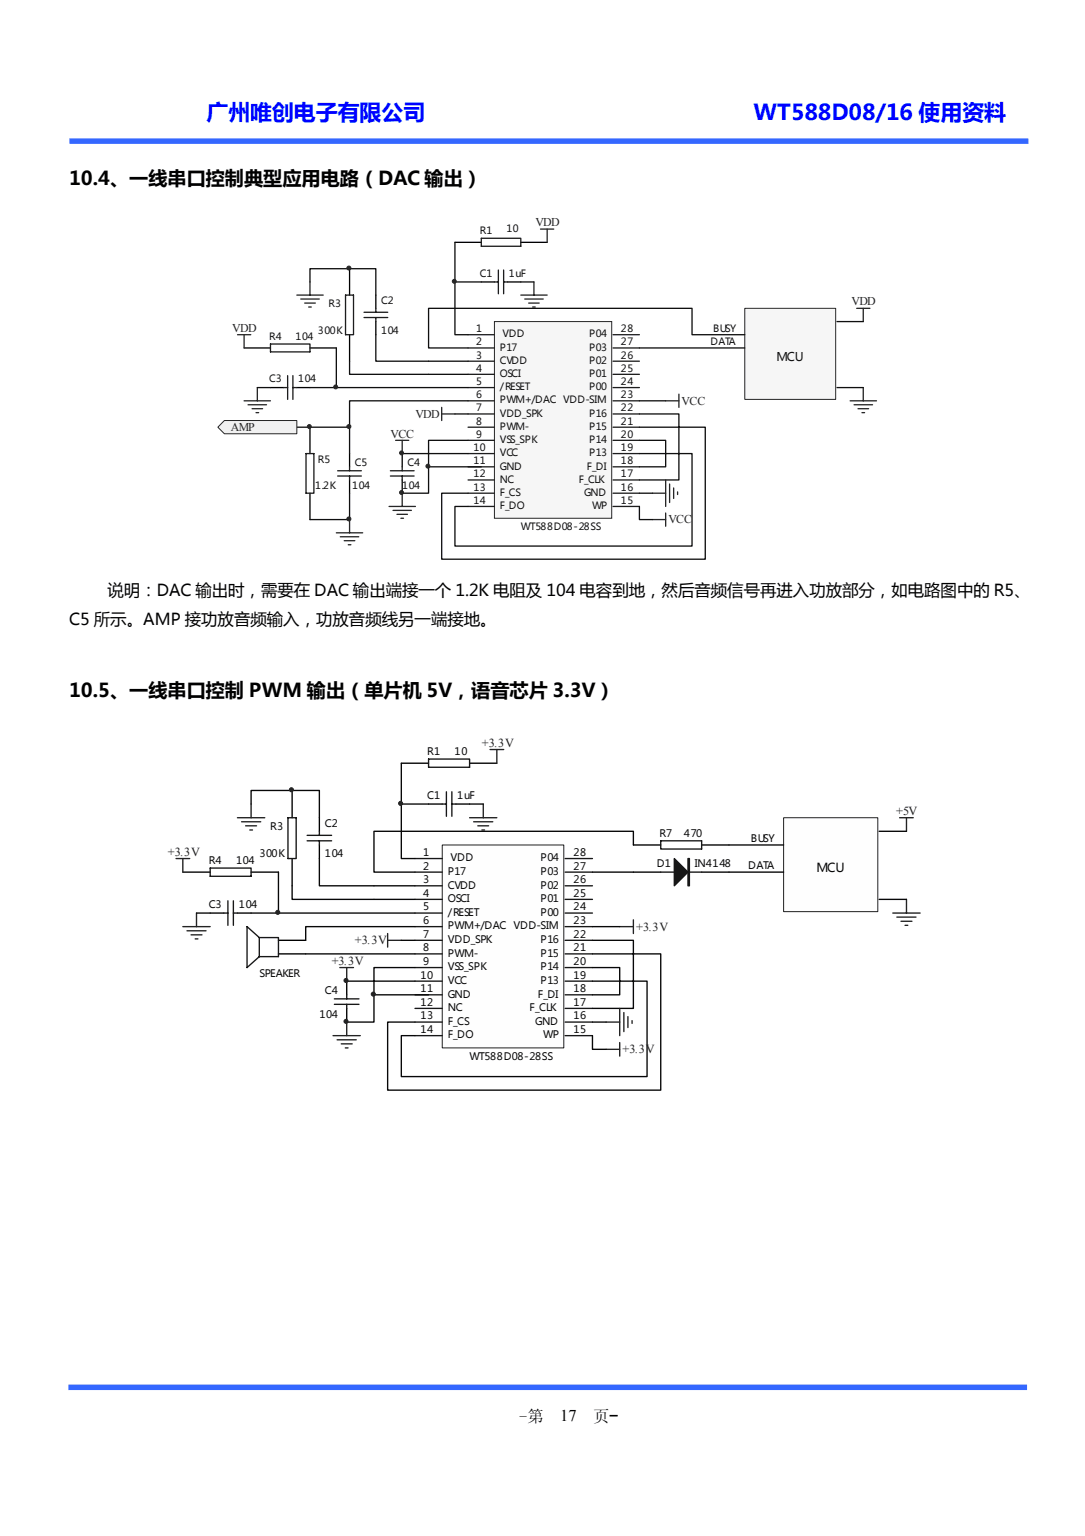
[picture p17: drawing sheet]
<svg xmlns="http://www.w3.org/2000/svg" width="210mm" height="297mm" viewBox="0 0 210 297" stroke-linecap="round" stroke-linejoin="round" font-family="sans-serif">
<defs><g id="words">
<g font-size="4.2" fill="#00f">
<text x="39.9" y="23.2">广州唯创电子有限公司</text>
<text x="145.8" y="23.2">WT588D08/16 使用资料</text>
</g>
<g font-size="3.7">
<text x="13.4" y="35.7">10.4、一线串口控制典型应用电路（DAC 输出）</text>
<text x="13.4" y="134.8">10.5、一线串口控制 PWM 输出（单片机 5V，语音芯片 3.3V）</text>
</g>
<g font-size="3.2">
<text x="20.8" y="115.3">说明：DAC 输出时，需要在 DAC 输出端接一个 1.2K 电阻及 104 电容到地，然后音频信号再进入功放部分，如电路图中的 R5、</text>
<text x="13.4" y="120.8">C5 所示。AMP 接功放音频输入，功放音频线另一端接地。</text>
<text x="100.5" y="274.9">-第</text>
<text x="108.4" y="274.9">17</text>
<text x="114.7" y="274.9">页-</text>
</g>
<g font-size="2.4" fill="#212121">
<text x="93.2" y="144.4">+3.3V</text>
<text x="173.4" y="157.6">+5V</text>
<text x="32.5" y="165.5">+3.3V</text>
<text x="123.1" y="180">+3.3V</text>
<text x="68.7" y="182.6">+3.3V</text>
<text x="64.2" y="186.6">+3.3V</text>
<text x="120.4" y="203.7">+3.3V</text>
</g>
<text font-size="2.4" fill="#070707" x="157.9" y="168.6">MCU</text>
<g font-size="2.3" fill="#262626">
<text x="103.6" y="43.8">VDD</text>
<text x="164.7" y="59.1">VDD</text>
<text x="44.9" y="64.2">VDD</text>
<text x="44.7" y="83.4">AMP</text>
<text x="80.4" y="80.8">VDD</text>
<text x="131.8" y="78.2">VCC</text>
<text x="75.5" y="84.6">VCC</text>
<text x="129.3" y="101.2">VCC</text>
</g>
<text font-size="2.3" fill="#0f0f0f" x="150.2" y="69.7">MCU</text>
<g font-size="2" fill="#070707">
<text x="82.7" y="146">R1</text>
<text x="87.9" y="146">10</text>
<text x="82.7" y="154.5">C1</text>
<text x="88.5" y="154.5">1uF</text>
<text x="52.3" y="160.5">R3</text>
<text x="62.9" y="160">C2</text>
<text x="127.6" y="161.8">R7</text>
<text x="132.3" y="161.8">470</text>
<text x="40.4" y="167.1">R4</text>
<text x="45.7" y="167.1">104</text>
<text x="50.2" y="165.8">300K</text>
<text x="62.9" y="165.8">104</text>
<text x="81.9" y="165.5">1</text>
<text x="87.2" y="166.6">VDD</text>
<text x="104.6" y="166.6">P04</text>
<text x="110.9" y="165.5">28</text>
<text x="127" y="167.6">D1</text>
<text x="134.4" y="167.6">IN4148</text>
<text x="145.3" y="162.9">BUSY</text>
<text x="81.9" y="168.1">2</text>
<text x="81.9" y="170.8">3</text>
<text x="81.9" y="173.4">4</text>
<text x="86.6" y="171.8">CVDD</text>
<text x="86.6" y="169.2">P17</text>
<text x="104.6" y="169.2">P03</text>
<text x="104.6" y="171.8">P02</text>
<text x="110.9" y="173.4">25</text>
<text x="110.9" y="170.8">26</text>
<text x="110.9" y="168.1">27</text>
<text x="144.7" y="168.1">DATA</text>
<text x="40.4" y="175.5">C3</text>
<text x="46.2" y="175.5">104</text>
<text x="81.9" y="176">5</text>
<text x="81.9" y="178.7">6</text>
<text x="86.6" y="179.7">PWM+/DAC VDD-SIM</text>
<text x="86.6" y="177.1">/RESET</text>
<text x="86.6" y="174.5">OSCI</text>
<text x="104.6" y="174.5">P01</text>
<text x="104.6" y="177.1">P00</text>
<text x="110.9" y="178.7">23</text>
<text x="110.9" y="176">24</text>
<text x="81.9" y="181.3">7</text>
<text x="81.9" y="184">8</text>
<text x="86.6" y="182.4">VDD_SPK</text>
<text x="86.6" y="185">PWM-</text>
<text x="104.6" y="182.4">P16</text>
<text x="104.6" y="185">P15</text>
<text x="110.9" y="184">21</text>
<text x="110.9" y="181.3">22</text>
<text x="50.2" y="189">SPEAKER</text>
<text x="81.3" y="189.2">10</text>
<text x="81.3" y="191.9">11</text>
<text x="81.9" y="186.6">9</text>
<text x="86.6" y="190.3">VCC</text>
<text x="86.6" y="187.6">VSS_SPK</text>
<text x="104.6" y="187.6">P14</text>
<text x="104.6" y="190.3">P13</text>
<text x="110.9" y="191.9">18</text>
<text x="110.9" y="189.2">19</text>
<text x="110.9" y="186.6">20</text>
<text x="61.8" y="196.9">104</text>
<text x="62.9" y="192.1">C4</text>
<text x="81.3" y="194.5">12</text>
<text x="81.3" y="197.1">13</text>
<text x="86.6" y="195.6">NC</text>
<text x="86.6" y="192.9">GND</text>
<text x="102.5" y="195.6">F_CLK</text>
<text x="104.1" y="192.9">F_DI</text>
<text x="110.9" y="197.1">16</text>
<text x="110.9" y="194.5">17</text>
<text x="81.3" y="199.8">14</text>
<text x="86.6" y="200.8">F_DO</text>
<text x="86.6" y="198.2">F_CS</text>
<text x="103.5" y="198.2">GND</text>
<text x="105.1" y="200.8">WP</text>
<text x="110.9" y="199.8">15</text>
<text x="90.8" y="205">WT588D08-28SS</text>
</g>
<g font-size="1.9" fill="#0f0f0f">
<text x="92.9" y="45.3">R1</text>
<text x="98" y="44.8">10</text>
<text x="92.9" y="53.5">C1</text>
<text x="98.5" y="53.5">1uF</text>
<text x="63.5" y="59.4">R3</text>
<text x="73.7" y="58.9">C2</text>
<text x="52.1" y="65.8">R4</text>
<text x="57.2" y="65.8">104</text>
<text x="61.5" y="64.5">300K</text>
<text x="73.7" y="64.5">104</text>
<text x="92.1" y="64.2">1</text>
<text x="97.2" y="65.3">VDD</text>
<text x="114" y="65.3">P04</text>
<text x="120.1" y="64.2">28</text>
<text x="138" y="64.2">BUSY</text>
<text x="92.1" y="66.8">2</text>
<text x="92.1" y="69.3">3</text>
<text x="92.1" y="71.9">4</text>
<text x="96.7" y="70.4">CVDD</text>
<text x="96.7" y="67.8">P17</text>
<text x="114" y="67.8">P03</text>
<text x="114" y="70.4">P02</text>
<text x="120.1" y="71.9">25</text>
<text x="120.1" y="69.3">26</text>
<text x="120.1" y="66.8">27</text>
<text x="137.5" y="66.8">DATA</text>
<text x="52.1" y="73.9">C3</text>
<text x="57.7" y="73.9">104</text>
<text x="92.1" y="74.4">5</text>
<text x="92.1" y="77">6</text>
<text x="96.7" y="75.5">/RESET</text>
<text x="96.7" y="72.9">OSCI</text>
<text x="114" y="72.9">P01</text>
<text x="114" y="75.5">P00</text>
<text x="120.1" y="77">23</text>
<text x="120.1" y="74.4">24</text>
<text x="92.1" y="79.6">7</text>
<text x="92.1" y="82.1">8</text>
<text x="96.7" y="80.6">VDD_SPK</text>
<text x="96.7" y="83.1">PWM-</text>
<text x="96.7" y="78">PWM+/DAC VDD-SIM</text>
<text x="114" y="80.6">P16</text>
<text x="114" y="83.1">P15</text>
<text x="120.1" y="82.1">21</text>
<text x="120.1" y="79.6">22</text>
<text x="61.5" y="89.5">R5</text>
<text x="91.6" y="87.2">10</text>
<text x="91.6" y="89.8">11</text>
<text x="92.1" y="84.7">9</text>
<text x="96.7" y="88.2">VCC</text>
<text x="96.7" y="85.7">VSS_SPK</text>
<text x="114" y="85.7">P14</text>
<text x="114" y="88.2">P13</text>
<text x="120.1" y="89.8">18</text>
<text x="120.1" y="87.2">19</text>
<text x="120.1" y="84.7">20</text>
<text x="61" y="94.6">1.2K</text>
<text x="68.1" y="94.6">104</text>
<text x="68.6" y="90">C5</text>
<text x="77.8" y="94.6">104</text>
<text x="78.8" y="90">C4</text>
<text x="91.6" y="92.3">12</text>
<text x="91.6" y="94.9">13</text>
<text x="96.7" y="95.9">F_CS</text>
<text x="96.7" y="93.4">NC</text>
<text x="96.7" y="90.8">GND</text>
<text x="112" y="93.4">F_CLK</text>
<text x="113" y="95.9">GND</text>
<text x="113.5" y="90.8">F_DI</text>
<text x="120.1" y="94.9">16</text>
<text x="120.1" y="92.3">17</text>
<text x="91.6" y="97.4">14</text>
<text x="96.7" y="98.5">F_DO</text>
<text x="114.5" y="98.5">WP</text>
<text x="120.1" y="97.4">15</text>
<text x="100.8" y="102.6">WT588D08-28SS</text>
</g>
</g></defs>
<path d="M13.4 27.3h185.5M13.2 268.3h185.5" fill="none" stroke="#3467ff" stroke-width="1.1" stroke-linecap="butt"/>
<path d="M95.7 62.2h22.6v38h-22.6z" fill-rule="evenodd" fill="#f6f6f6" stroke="#262626" stroke-width=".19"/>
<g fill="none" stroke="#1d1d1d" stroke-width=".26">
<path d="M66.8 57.1h1.6v7.6h-1.6zM72.7 59.6v.8M93.1 46.1h7.7v1.5h-7.7zM95.7 54.5h.7M96.4 52.2v4.6M97.4 54.5h.8M97.4 52.2v4.6M52.3 66.5h7.7v1.6h-7.7zM54.9 75h.7M55.6 72.6v4.6M56.7 75h.7M56.7 72.6v4.6"/>
<path d="M70.4 60.4h4.6M70.4 61.4h4.6M72.7 61.4v.8M90.6 64.7h5.1M90.6 67.3h5.1M90.6 69.9h5.1M90.6 72.4h5.1M90.6 75h5.1M90.6 77.5h5.1M118.6 64.7h5.1M118.6 67.3h5.1M118.6 69.9h5.1"/>
<path d="M118.6 72.4h5.1M118.6 75h5.1M118.6 77.5h5.1M75.5 92.1h4.6M75.5 91h4.6M77.8 90.3v.7M77.8 92.1v.7M90.6 80.1h5.1M90.6 82.6h5.1M90.6 85.2h5.1M90.6 87.7h5.1M90.6 90.3h5.1"/>
<path d="M90.6 92.8h5.1M90.6 95.4h5.1M90.6 97.9h5.1M118.6 80.1h5.1M118.6 82.6h5.1M118.6 85.2h5.1M118.6 87.7h5.1M118.6 90.3h5.1M118.6 92.8h5.1M118.6 95.4h5.1M118.6 97.9h5.1"/>
</g>
<g fill="none" stroke="#000" stroke-width=".26">
<path d="M67.6 52v5.1M72.7 57.1v2.5M88 46.9h5.1M93.1 54.5h2.6M98.2 54.5h2.6M100.8 46.9h5.1M47.2 67.3h5.1M52.3 75h2.6M57.4 75h2.6M60 67.3h5.1M67.6 64.7v5.2M72.7 62.2v2.5"/>
<path d="M77.8 87.7v2.6M77.8 92.8v2.6"/>
</g>
<g fill="none" stroke="#0f0f0f" stroke-width=".26">
<path d="M60 54.5v-2.5h12.7v5.1M93.1 54.5h-5.1v10.2h2.6M100.8 54.5h2.5M49.8 75h2.5M60 75h5.1M65.1 67.3v7.7h25.5M67.6 69.9v2.5h23M72.7 64.7v5.2h17.9M123.7 77.5h5.1M77.8 87.7h12.8M88 80.1h2.6M90.6 85.2h-7.7v5.1"/>
<path d="M93.1 90.3h-10.2v5.1h-5.1M123.7 95.4h2.5M123.7 85.2h5.1v5.1h-5.1M123.7 80.1h7.6v12.7h-7.6M123.7 87.7h10.2v17.9h-45.9v-7.7h2.6M123.7 82.6h12.7v25.5h-50.9v-12.7h5.1M123.7 97.9v2.6h2.5"/>
</g>
<g fill="none" stroke="#262626" stroke-width=".26">
<path d="M57.4 57.1h5.1M58.2 57.8h3.6M58.9 58.6h2.1M59.7 59.4h.5M60 54.5v2.6M100.8 57.1h5.1M101.5 57.8h3.6M102.3 58.6h2M103 59.4h.5M103.3 54.5v2.6M104.6 44.3h2.5M105.9 44.3v2.6"/>
<path d="M46 64.7h2.5M47.2 64.7v2.6M47.2 77.5h5.1M48 78.3h3.6M48.8 79h2M49.5 79.8h.5M49.8 75v2.5M85.5 78.8v2.5M128.8 77.5h2.5M131.3 76.2v2.6M75.3 97.9h5.1M76 98.7h3.6"/>
<path d="M76.5 85.2h2.6M76.8 99.5h2M77.8 95.4v2.5M77.8 85.2v2.5M85.5 80.1h2.5M126.2 95.4h2.6M128.8 92.8v5.1M128.8 99.2v2.6M129.5 93.6v3.6M130.3 94.4v2M131.1 95.1v.5M77.6 100.2h.5"/>
<path d="M126.2 100.5h2.6"/>
</g>
<path d="M144.1 59.6h17.6v17.6h-17.6z" fill-rule="evenodd" fill="#f6f6f6" stroke="#262626" stroke-width=".19"/>
<path d="M88 46.9v7.6M123.7 67.3h20.4M144.1 64.7h-10.2v-5.1h-51v7.7h7.7M161.9 75h5.1M161.9 62.2h5.1M57.4 82.6h10.2M67.6 95.4v5.1h-7.6" fill="none" stroke="#0f0f0f" stroke-width=".26"/>
<path d="M165.7 59.6h2.6M167 59.6v2.6M164.5 77.5h5.1M165.2 78.3h3.6M166 79h2M166.8 79.8h.5M167 75v2.5M65.1 103h5.1M65.8 103.8h3.6M66.6 104.6h2M67.4 105.3h.5M67.6 100.5v2.5" fill="none" stroke="#262626" stroke-width=".26"/>
<g fill="#262626" stroke="#262626" stroke-width=".19">
<circle cx="67.5" cy="51.8" r=".38"/>
<circle cx="77.7" cy="95.2" r=".38"/>
<circle cx="77.7" cy="87.6" r=".38"/>
<circle cx="82.8" cy="90.1" r=".38"/>
<circle cx="87.9" cy="54.4" r=".38"/>
<circle cx="64.9" cy="74.8" r=".38"/>
</g>
<path d="M60 82.6v5.1M60 95.4v5.1M67.6 87.7v2.6M67.6 92.8v2.6" fill="none" stroke="#000" stroke-width=".26"/>
<path d="M59.2 87.7h1.5v7.7h-1.5zM65.3 92.1h4.6M65.3 91h4.6M67.6 90.3v.7M67.6 92.1v.7" fill="none" stroke="#1d1d1d" stroke-width=".26"/>
<path d="M43.4 81.3h14v2.6h-14l-1.3-1.3z" fill-rule="evenodd" fill="#f1f1f1" stroke="#262626" stroke-width=".19"/>
<g fill="#262626" stroke="#262626" stroke-width=".19">
<circle cx="59.8" cy="82.5" r=".38"/>
<circle cx="67.5" cy="100.4" r=".38"/>
<circle cx="67.5" cy="82.5" r=".38"/>
</g>
<path d="M90.6 77.5h-23v10.2" fill="none" stroke="#0f0f0f" stroke-width=".26"/>
<path d="M85.6 163.4h23.5v39.2h-23.5z" fill-rule="evenodd" fill="#fefefe" stroke="#212121" stroke-width=".19"/>
<g fill="none" stroke="#171717" stroke-width=".26">
<path d="M55.7 158.1h1.6v7.9h-1.6zM82.9 146.8h7.9v1.6h-7.9zM85.6 155.5h.8M86.4 153.1v4.8M87.4 155.5h.8M87.4 153.1v4.8M40.7 167.9h7.9v1.6h-7.9zM43.3 176.6h.8M44.1 174.2v4.7M45.1 176.6h.8M45.1 174.2v4.7M59.4 161.5h4.8"/>
<path d="M59.4 162.6h4.8M61.8 160.8v.7M61.8 162.6v.8M80.3 166h5.3M80.3 168.7h5.3M80.3 171.3h5.3M80.3 173.9h5.3M80.3 176.6h5.3M80.3 179.2h5.3M109.3 166h5.3M109.3 168.7h5.3M109.3 171.3h5.3"/>
<path d="M109.3 173.9h5.3M109.3 176.6h5.3M109.3 179.2h5.3M50.2 181.3h3.7v3.7h-3.7M50.2 181.3l-2.4-2.1v7.9l2.4-2.1M50.2 181.3v3.7M64.7 194.2h4.7M64.7 193.2h4.7M67.1 192.4v.8M67.1 194.2v.8M80.3 181.8h5.3M80.3 184.5h5.3"/>
<path d="M80.3 187.1h5.3M80.3 189.7h5.3M80.3 192.4h5.3M80.3 195h5.3M80.3 197.7h5.3M109.3 181.8h5.3M109.3 184.5h5.3M109.3 187.1h5.3M109.3 189.7h5.3M109.3 192.4h5.3M109.3 195h5.3M109.3 197.7h5.3"/>
<path d="M80.3 200.3h5.3M109.3 200.3h5.3"/>
</g>
<g fill="none" stroke="#000" stroke-width=".26">
<path d="M56.5 152.9v5.2M61.8 158.1v2.7M77.6 147.6h5.3M82.9 155.5h2.7M88.2 155.5h2.6M90.8 147.6h5.3M35.4 168.7h5.3M40.7 176.6h2.6M45.9 176.6h2.7M48.6 168.7h5.3M56.5 166v5.3M61.8 163.4v2.6"/>
<path d="M53.9 184.5h5.2M53.9 181.8h5.2M67.1 189.7v2.7M67.1 195v2.7"/>
</g>
<g fill="none" stroke="#070707" stroke-width=".26">
<path d="M48.6 155.5v-2.6h13.2v5.2M82.9 155.5h-5.3v10.5h2.7M90.8 155.5h2.7M38 176.6h2.7M48.6 176.6h5.3M53.9 168.7v7.9h26.4M56.5 171.3v2.6h23.8M61.8 166v5.3h18.5M80.3 179.2h-21.2v2.6M114.6 179.2h5.3M59.1 184.5h21.2M67.1 189.7h13.2"/>
<path d="M77.6 181.8h2.7M80.3 187.1h-8v5.3M82.9 192.4h-10.6v5.3h-5.2M114.6 187.1h5.3v5.3h-5.3M114.6 181.8h7.9v13.2h-7.9M114.6 189.7h10.6v18.5h-47.6v-7.9h2.7M114.6 184.5h13.2v26.3h-52.8v-13.1h5.3M114.6 197.7h2.7M114.6 200.3v2.6h2.7"/>
</g>
<g fill="none" stroke="#212121" stroke-width=".26">
<path d="M45.9 158.1h5.3M46.7 158.9h3.7M47.5 159.7h2.1M48.6 155.5v2.6M90.8 158.1h5.3M91.6 158.9h3.7M92.4 159.7h2.1M93.5 155.5v2.6M94.8 144.9h2.7M96.1 144.9v2.7M34.1 166h2.6M35.4 166v2.7"/>
<path d="M35.4 179.2h5.3M38 176.6v2.6M48.3 160.5h.6M93.2 160.5h.5M119.9 179.2h2.6M122.5 177.9v2.6M36.2 180h3.7M37 180.8h2.1M37.8 181.6h.5M65.7 187.1h2.7M67.1 197.7v2.6M67.1 187.1v2.6"/>
<path d="M75 181.8h2.6M75 180.5v2.7M117.3 197.7h2.6M119.9 195v5.3M120.7 195.8v3.7M121.5 196.6v2.1M122.3 197.4v.5M64.4 200.3h5.3M65.2 201.1h3.7M66 201.9h2.1M66.8 202.6h.5M117.3 202.9h2.6"/>
<path d="M119.9 201.6v2.6"/>
</g>
<path d="M151.6 158.1h18.2v18.2h-18.2z" fill-rule="evenodd" fill="#fefefe" stroke="#212121" stroke-width=".19"/>
<path d="M77.6 147.6v7.9M114.6 168.7h7.9M122.5 163.4v-2.6h-50.2v7.9h8M141 168.7h10.6M141 163.4h10.6M170.1 173.9h5.3M170.1 160.8h5.3" fill="none" stroke="#070707" stroke-width=".26"/>
<path d="M174 158.1h2.7M175.4 158.1v2.7M172.7 176.6h5.3M173.5 177.4h3.7M174.3 178.2h2.1M175.1 178.9h.5M175.4 173.9v2.7" fill="none" stroke="#212121" stroke-width=".26"/>
<g fill="#212121" stroke="#212121" stroke-width=".19">
<circle cx="56.4" cy="152.7" r=".39"/>
<circle cx="66.9" cy="197.5" r=".39"/>
<circle cx="72.2" cy="192.2" r=".4"/>
<circle cx="77.5" cy="155.4" r=".4"/>
<circle cx="53.7" cy="176.4" r=".39"/>
<circle cx="66.9" cy="189.6" r=".4"/>
</g>
<path d="M122.5 168.7h5.3M122.5 163.4h5.3M135.7 168.7h5.3M135.7 163.4h5.3" fill="none" stroke="#000" stroke-width=".26"/>
<path d="M127.8 168.7h7.9M127.8 162.6h7.9v1.6h-7.9z" fill="none" stroke="#171717" stroke-width=".26"/>
<g fill="#171717" stroke="#171717" stroke-width=".26">
<path d="M130.4 166l2.7 2.7-2.7 2.6z"/>
<path d="M133.1 166h.3v5.3h-.3z" fill-rule="evenodd"/>
</g>
<use href="#words"/>
</svg>
